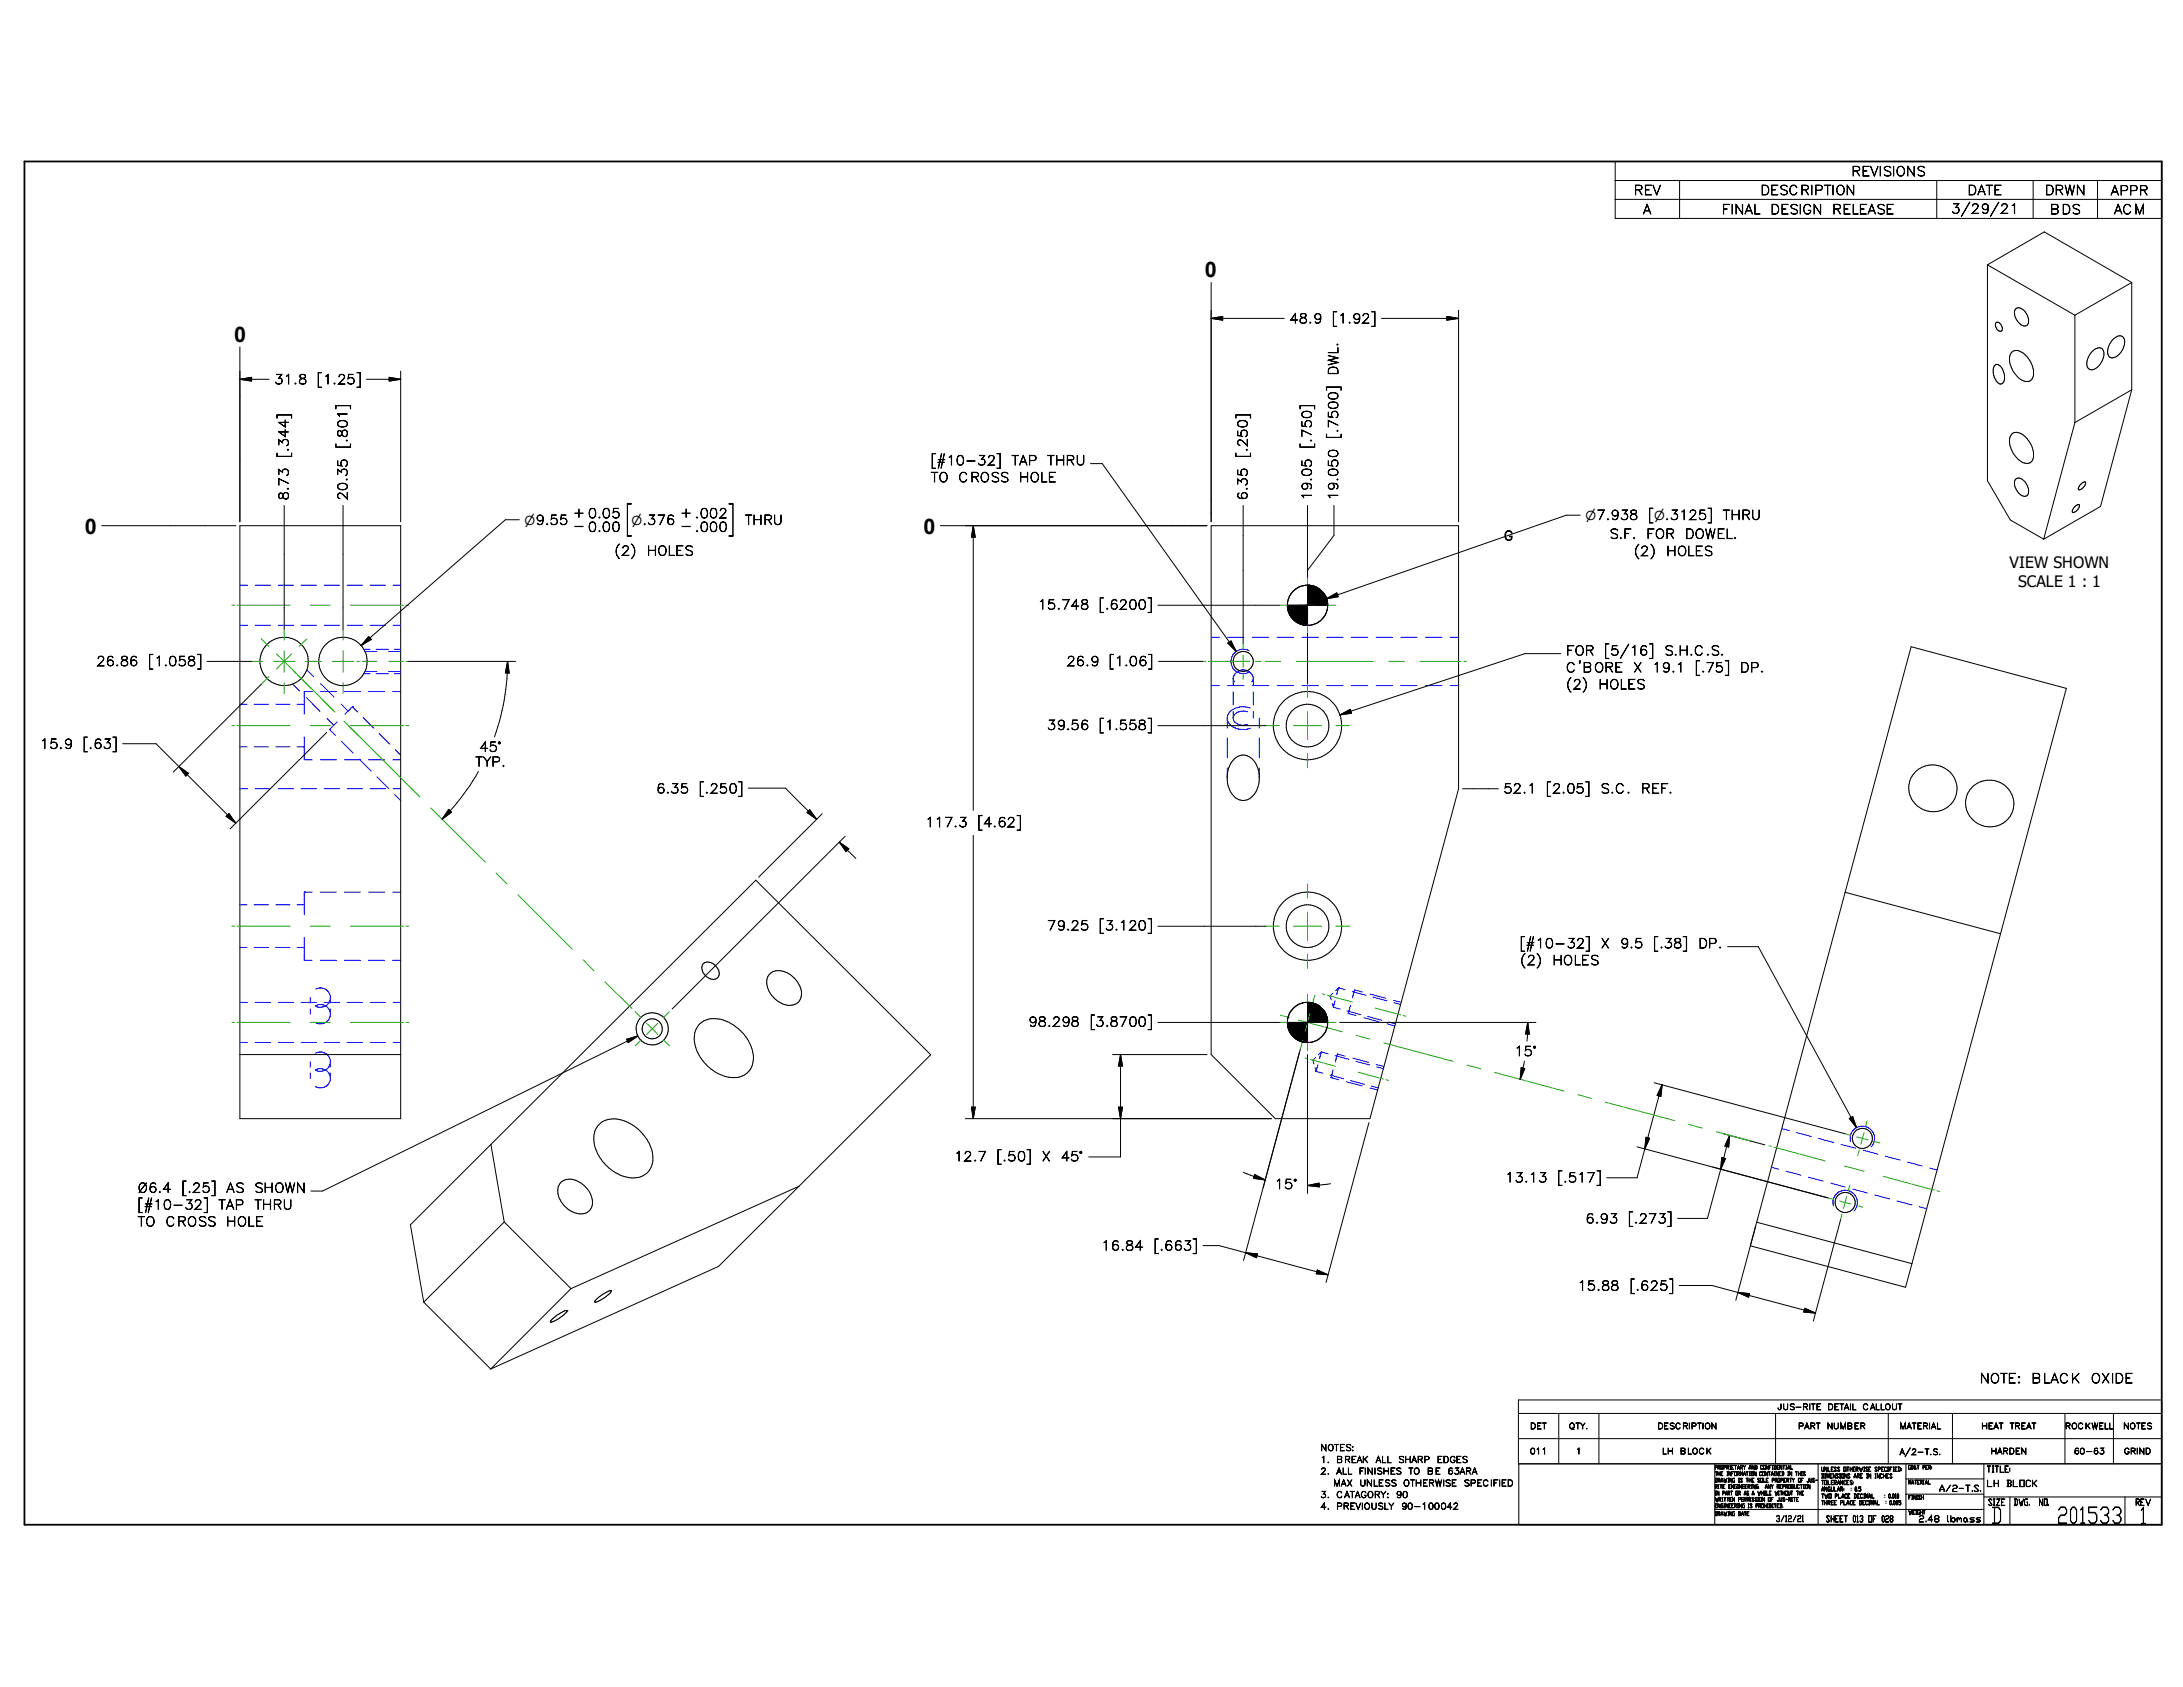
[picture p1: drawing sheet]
<svg xmlns="http://www.w3.org/2000/svg" width="279mm" height="216mm" viewBox="0 0 279 216" stroke-linecap="round" stroke-linejoin="round" font-family="sans-serif">
<defs><g id="words">
<g font-size="3.7">
<text x="80.1" y="67.7">[</text>
<text x="93.1" y="67.7">]</text>
</g>
<g font-size="2.8">
<text x="254.8" y="194.9">D</text>
<text x="263.2" y="194.9">201533</text>
<text x="273.8" y="195">1</text>
</g>
<g font-size="2.7">
<text x="154.2" y="35.5">0</text>
<text x="30" y="43.7">0</text>
<text x="10.8" y="68.3">0</text>
<text x="118.2" y="68.3">0</text>
</g>
<g font-size="2">
<text x="257.2" y="72.6">VIEW SHOWN</text>
<text x="258.3" y="75.1">SCALE 1 : 1</text>
</g>
<g font-size="1.7">
<text x="236.9" y="22.5">REVISIONS</text>
<text x="209.1" y="24.9">REV</text>
<text x="210.3" y="27.4">A</text>
<text x="220.3" y="27.4">FINAL</text>
<text x="225.3" y="24.9">DESCRIPTION</text>
<text x="226.6" y="27.4">DESIGN</text>
<text x="234.5" y="27.4">RELEASE</text>
<text x="249.7" y="27.3">3/29/21</text>
<text x="251.8" y="24.9">DATE</text>
<text x="261.7" y="24.9">DRWN</text>
<text x="262.3" y="27.4">BDS</text>
<text x="270.1" y="25">APPR</text>
<text x="270.6" y="27.4">ACM</text>
<text x="165" y="41.4">48.9</text>
<text x="170.5" y="41.4">[1.92]</text>
<text x="35.1" y="49.1">31.8</text>
<text x="40.6" y="49.1">[1.25]</text>
<text x="171.2" y="48.1" transform="rotate(-90 171.2 48.1)">DWL.</text>
<text x="36.9" y="58.6" transform="rotate(-90 36.9 58.6)">[.344]</text>
<text x="44.5" y="57.4" transform="rotate(-90 44.5 57.4)">[.801]</text>
<text x="119.1" y="59.5">[#10-32]</text>
<text x="129.5" y="59.5">TAP</text>
<text x="134" y="59.5">THRU</text>
<text x="159.6" y="58.6" transform="rotate(-90 159.6 58.6)">[.250]</text>
<text x="167.9" y="57.4" transform="rotate(-90 167.9 57.4)">[.750]</text>
<text x="171.2" y="56.2" transform="rotate(-90 171.2 56.2)">[.7500]</text>
<text x="36.9" y="64.1" transform="rotate(-90 36.9 64.1)">8.73</text>
<text x="44.5" y="64.1" transform="rotate(-90 44.5 64.1)">20.35</text>
<text x="119.1" y="61.7">TO</text>
<text x="122.6" y="61.7">CROSS</text>
<text x="130.4" y="61.7">HOLE</text>
<text x="159.6" y="64.1" transform="rotate(-90 159.6 64.1)">6.35</text>
<text x="167.9" y="64.1" transform="rotate(-90 167.9 64.1)">19.05</text>
<text x="171.2" y="64.1" transform="rotate(-90 171.2 64.1)">19.050</text>
<text x="73.3" y="67.9">- 0.00</text>
<text x="73.3" y="66.2">+ 0.05</text>
<text x="78.6" y="71.1">(2)</text>
<text x="82.8" y="71.1">HOLES</text>
<text x="87" y="67.9">- .000</text>
<text x="87" y="66.2">+ .002</text>
<text x="95.3" y="67.1">THRU</text>
<text x="192.4" y="69.2">G</text>
<text x="206" y="68.9">S.F.</text>
<text x="209.1" y="71.1">(2)</text>
<text x="210.7" y="68.9">FOR</text>
<text x="210.9" y="66.5">[n.3125]</text>
<text x="213.2" y="71.1">HOLES</text>
<text x="215.6" y="68.9">DOWEL.</text>
<text x="220.5" y="66.5">THRU</text>
<text x="132.8" y="78">15.748</text>
<text x="140.6" y="78">[.6200]</text>
<text x="200.4" y="83.9">FOR</text>
<text x="205.3" y="83.9">[5/16]</text>
<text x="213" y="83.9">S.H.C.S.</text>
<text x="12.3" y="85.2">26.86</text>
<text x="19" y="85.2">[1.058]</text>
<text x="136.5" y="85.2">26.9</text>
<text x="141.9" y="85.2">[1.06]</text>
<text x="200.4" y="86">C'BORE</text>
<text x="200.4" y="88.2">(2)</text>
<text x="204.6" y="88.2">HOLES</text>
<text x="209" y="86">X</text>
<text x="211.5" y="86">19.1</text>
<text x="216.9" y="86">[.75]</text>
<text x="222.7" y="86">DP.</text>
<text x="5.1" y="95.8">15.9</text>
<text x="10.6" y="95.8">[.63]</text>
<text x="134" y="93.4">39.56</text>
<text x="140.6" y="93.4">[1.558]</text>
<text x="60.8" y="98.1">TYP.</text>
<text x="61.3" y="96.2">45°</text>
<text x="84" y="101.5">6.35</text>
<text x="89.4" y="101.5">[.250]</text>
<text x="192.4" y="101.5">52.1</text>
<text x="197.9" y="101.5">[2.05]</text>
<text x="204.8" y="101.5">S.C.</text>
<text x="210" y="101.5">REF.</text>
<text x="118.4" y="105.8">117.3</text>
<text x="125.1" y="105.8">[4.62]</text>
<text x="134" y="119">79.25</text>
<text x="140.6" y="119">[3.120]</text>
<text x="194.5" y="121.3">[#10-32]</text>
<text x="194.5" y="123.5">(2)</text>
<text x="198.7" y="123.5">HOLES</text>
<text x="204.9" y="121.3">X</text>
<text x="207.3" y="121.3">9.5</text>
<text x="211.6" y="121.3">[.38]</text>
<text x="217.4" y="121.3">DP.</text>
<text x="131.6" y="131.4">98.298</text>
<text x="139.5" y="131.4">[3.8700]</text>
<text x="193.8" y="135.1">15°</text>
<text x="122.1" y="148.6">12.7</text>
<text x="127.5" y="148.6">[.50]</text>
<text x="133.3" y="148.6">X</text>
<text x="135.8" y="148.6">45°</text>
<text x="17.6" y="152.6">Ø6.4</text>
<text x="17.6" y="154.8">[#10-32]</text>
<text x="23.2" y="152.6">[.25]</text>
<text x="27.9" y="154.8">TAP</text>
<text x="29" y="152.6">AS</text>
<text x="32.5" y="152.6">SHOWN</text>
<text x="32.6" y="154.8">THRU</text>
<text x="163.1" y="152.1">15°</text>
<text x="192.6" y="151.3">13.13</text>
<text x="199.3" y="151.3">[.517]</text>
<text x="17.6" y="156.9">TO</text>
<text x="21.2" y="156.9">CROSS</text>
<text x="28.9" y="156.9">HOLE</text>
<text x="140.9" y="160">16.84</text>
<text x="147.7" y="160">[.663]</text>
<text x="202.9" y="156.5">6.93</text>
<text x="208.4" y="156.5">[.273]</text>
<text x="201.9" y="165.1">15.88</text>
<text x="208.6" y="165.1">[.625]</text>
<text x="253.4" y="177">NOTE:</text>
<text x="260" y="177">BLACK</text>
<text x="267.6" y="177">OXIDE</text>
</g>
<g font-size="1.6">
<text x="67.1" y="67.1">n9.55</text>
<text x="80.8" y="67.1">n.376</text>
<text x="202.9" y="66.5">n7.938</text>
</g>
<g font-size="1.1">
<text x="169" y="185.7">NOTES:</text>
<text x="169" y="187.2">1.</text>
<text x="169" y="188.7">2.</text>
<text x="169" y="191.7">3.</text>
<text x="170.6" y="190.2">MAX</text>
<text x="171" y="187.2">BREAK</text>
<text x="171" y="188.7">ALL</text>
<text x="171" y="191.7">CATAGORY:</text>
<text x="173.9" y="188.7">FINISHES</text>
<text x="174" y="190.2">UNLESS</text>
<text x="176.1" y="187.2">ALL</text>
<text x="178.6" y="191.7">90</text>
<text x="178.9" y="187.2">SHARP</text>
<text x="179.6" y="190.2">OTHERWISE</text>
<text x="180.3" y="188.7">TO</text>
<text x="182.6" y="188.7">BE</text>
<text x="183.9" y="187.2">EDGES</text>
<text x="185.3" y="188.7">63ARA</text>
<text x="187.3" y="190.2">SPECIFIED</text>
<text x="248.2" y="190.9">A/2-T.S.</text>
<text x="254.2" y="190.3">LH</text>
<text x="254.2" y="188.4">TITLE:</text>
<text x="256.7" y="190.3">BLOCK</text>
<text x="169" y="193.2">4.</text>
<text x="171" y="193.2">PREVIOUSLY</text>
<text x="179.3" y="193.2">90-100042</text>
<text x="227.3" y="194.7">3/12/21</text>
<text x="233.7" y="194.8">SHEET 013 OF 028</text>
<text x="245.5" y="194.8">2.48</text>
<text x="249.1" y="194.8">lbmass</text>
<text x="254.4" y="192.7">SIZE</text>
<text x="257.7" y="192.7">DWG.</text>
<text x="260.9" y="192.7">NO.</text>
<text x="273.3" y="192.7">REV</text>
</g>
<g font-size="1">
<text x="195.8" y="182.9">DET</text>
<text x="200.8" y="182.9">QTY.</text>
<text x="212.1" y="182.9">DESCRIPTION</text>
<text x="227.5" y="180.4">JUS-RITE</text>
<text x="230.1" y="182.9">PART</text>
<text x="233.8" y="182.9">NUMBER</text>
<text x="233.9" y="180.4">DETAIL</text>
<text x="238.4" y="180.4">CALLOUT</text>
<text x="243.1" y="182.9">MATERIAL</text>
<text x="253.6" y="182.9">HEAT</text>
<text x="257.2" y="182.9">TREAT</text>
<text x="264.3" y="182.9">ROCKWELL</text>
<text x="271.7" y="182.9">NOTES</text>
<text x="195.8" y="186.1">011</text>
<text x="201.7" y="186.1">1</text>
<text x="212.7" y="186.1">LH</text>
<text x="215" y="186.1">BLOCK</text>
<text x="243.1" y="186.2">A/2-T.S.</text>
<text x="254.8" y="186.1">HARDEN</text>
<text x="265.4" y="186.1">60-63</text>
<text x="271.8" y="186.1">GRIND</text>
</g>
<g font-size=".7">
<text x="219.5" y="188">PROPRIETARY AND CONFIDENTIAL</text>
<text x="219.5" y="188.8">THE INFORMATION CONTAINED IN THIS</text>
<text x="219.5" y="189.7">DRAWING IS THE SOLE PROPERTY OF JUS-</text>
<text x="219.5" y="190.5">RITE ENGINEERING.</text>
<text x="219.5" y="191.3">IN PART OR AS A WHOLE WITHOUT THE</text>
<text x="225.9" y="190.5">ANY REPRODUCTION</text>
<text x="233.1" y="188.3">UNLESS OTHERWISE SPECIFIED:</text>
<text x="233.1" y="189.1">DIMENSIONS ARE IN INCHES</text>
<text x="233.1" y="190">TOLERANCES:</text>
<text x="233.1" y="190.8">ANGULAR:</text>
<text x="233.1" y="191.7">TWO PLACE DECIMAL</text>
<text x="236.8" y="190.8">` 0.5</text>
<text x="241.1" y="191.7">` 0.010</text>
<text x="244.2" y="188">GD&amp;T PER:</text>
<text x="244.2" y="189.9">MATERIAL</text>
<text x="244.2" y="191.9">FINISH</text>
<text x="219.5" y="194">DRAWING DATE</text>
<text x="219.5" y="192.1">WRITTEN PERMISSION OF JUS-RITE</text>
<text x="219.5" y="192.9">ENGINEERING IS PROHIBITED.</text>
<text x="233.1" y="192.6">THREE PLACE DECIMAL</text>
<text x="241.3" y="192.5">` 0.005</text>
<text x="244.2" y="193.8">WEIGHT</text>
</g>
</g></defs>
<g fill="none" stroke="#000" stroke-width=".13">
<path d="M155 36.2v30.6M186.7 39.7v27.1M206.7 20.7h70v7.3h-70zM206.7 23.1h70M206.7 25.5h70M215 23.1v4.9M247.9 23.1v4.9M254.4 33.9v27.6l2.9 5 4.3 2.5M254.4 33.9l7.2-4.2 11.2 6.5M254.4 33.9l11.2 6.4M258.1 39.5a1.21 1.21 0 0 1 1.4 .8 1.25 1.25 0 0 1 0 1.3 .97 .97 0 0 1-1.3-.6 1.22 1.22 0 0 1-.1-1.5zM260.2 23.1v4.9"/>
<path d="M268.5 23.1v4.9M272.8 36.2l-7.2 4.1M272.8 36.2v13.7M30.7 44.4v22.4M30.7 48.5h3.7M30.7 48.5l1.5-.2v.5zM46.9 48.5h4.4M49.8 48.3l1.5 .2-1.5 .3zM51.3 47.5v19.3M139.6 59.3h1.5l17.1 24.1M155 40.7h9.4M155 40.7l1.5-.2v.5z"/>
<path d="M176.8 40.7h9.9M185.2 40.5l1.5 .2-1.5 .3zM255.2 46.8a.49 .49 0 0 1 .9 .1l.1 .2a2.43 2.43 0 0 1 .3 1.5 .52 .52 0 0 1-.4 .5 .52 .52 0 0 1-.6-.3 2.06 2.06 0 0 1-.3-2zM255.5 41.3a.7 .7 0 0 1 .6 .3 .7 .7 0 0 1 0 .8 .76 .76 0 0 1-.6-1.1zM257.4 45.1a1.15 1.15 0 0 1 1.7 .2 3 3 0 0 1 1 3.1 .88 .88 0 0 1-1.3 .2 3.2 3.2 0 0 1-1.5-3.2zM257.6 55.4a1.64 1.64 0 0 1 2 .9 2.65 2.65 0 0 1 .5 2.7 1.08 1.08 0 0 1-1.6-.1 3 3 0 0 1-1.2-3.1zM265.6 54.1l-4 14.9M265.6 40.3v13.8M267.9 44.8a.75 .75 0 0 1 1.3 .1 2.24 2.24 0 0 1-1.4 2.4 .74 .74 0 0 1-.7-1 2.36 2.36 0 0 1 .8-1.5zM270.6 43.3a.78 .78 0 0 1 1.2 0 2.03 2.03 0 0 1-1.5 2.5 .93 .93 0 0 1-.4-1.4l.3-.6zM272.8 49.9l-4 14.9-7.2 4.2M272.8 49.9l-7.2 4.2"/>
<path d="M13 67.3h17.2M30.7 67.3h20.6v75.9h-20.6zM36.4 64.7v12.7M36.4 77.5v3M43.9 64.7v12.7M43.9 77.5v3M66.5 66.5h-1.8l-18.5 16.1M120.3 67.3h34.2M124.6 67.3v36.4M124.6 67.3l.2 1.5h-.5zM148.2 77.5h15.5M155 67.3h31.7v33.6l-11.4 42.3h-12.1l-8.2-8.2z"/>
<path d="M159.1 64.7v17.6M164.8 77.5h5.1M167.3 64.7v9.2M167.3 74.9v5.1M169.8 76.6l1.3-.7 .2 .5zM170.7 64.7v3.8l-3.4 4.5M202.3 65.9h-1.8l-30.7 10.7M257.9 61.4a.83 .83 0 0 1 1.3 .3 1.61 1.61 0 0 1 .3 1.7 1.09 1.09 0 0 1-1.4-.7 1.45 1.45 0 0 1-.2-1.3zM265.6 64.8a.38 .38 0 0 1 .5-.2v.4l-.4 .4a.38 .38 0 0 1-.5 .1l.1-.3zM266.4 61.9a.31 .31 0 0 1 .5-.1l-.2 .6a.46 .46 0 0 1-.7 .2l.2-.5zM15.7 95.2h4.3l2.9 2.9M22.9 98.1l7.3 7.2"/>
<path d="M22.9 98.1l1.2 .9-.3 .3zM26.5 84.6h5.8M33.4 87.6l-11.2 11.2M41.8 93.7l-12.3 12.4M47.2 81.5l.3 .3-1.3 .8zM52.3 84.6h13.7M61.2 98.7l-.3 .6a28.5 28.5 0 0 1-4.3 5.5M65 84.6a28.4 28.4 0 0 1-1.7 9.7M65 84.6l.2 1.5h-.5zM148.2 92.9h13.8M148.3 84.6h5.7M157.1 82.3l.5-.3 .6 1.4z"/>
<path d="M157.9 97.2a1.68 1.68 0 0 1 2.8 .4l.1 .2a3.8 3.8 0 0 1-.3 3.9 1.74 1.74 0 0 1-1.7 .7 1.74 1.74 0 0 1-1.4-1.3 3.6 3.6 0 0 1-.3-2.2 3.4 3.4 0 0 1 .8-1.7zM167.3 81.1v3.5M167.3 84.7v2.8M171.5 91.5l1.3-.7 .2 .5zM199.8 83.7h-4.6l-23.7 7.8M245.2 98.8a3.1 3.1 0 0 1 4.1-.2 3.1 3.1 0 0 1 .5 4.1 3.1 3.1 0 0 1-4.4 .5 3.1 3.1 0 0 1-.2-4.4zM29.3 104.1l.9 1.2-1.3-.8zM57.4 103.6l.4 .3-1.2 .9zM95.8 100.9h4.7l4 4M103.6 103.6l.9 1.3-1.2-.9zM105.2 104.1l-8.1 8.2M107.4 107.8l2.1 2.1"/>
<path d="M107.4 107.8l1.2 .8-.3 .4zM108.2 107l-22.2 22.1M124.6 106.9v36.3M148.2 118.5h13.8M187.2 100.9h4.6M236.2 114.2l19.8 5.3M236.2 114.2l-11.4 42.2M236.2 114.2l8.4-31.4 19.9 5.3-8.5 31.4M252.4 100.7a3.1 3.1 0 0 1 4.2-.2 3.1 3.1 0 0 1 .5 4.2 3.1 3.1 0 0 1-4.2 .6 3.1 3.1 0 0 1-.8-4.2zM256 119.5l-11.3 42.2M30.7 135h20.6M80.2 133l1.4-.4-1.2 .8z"/>
<path d="M81.6 132.6l-40.3 19.8h-1.5M89.5 131.1a2.97 2.97 0 0 1 3.3-.5 5.4 5.4 0 0 1 3.6 5.1 2.45 2.45 0 0 1-3.2 2.2 5.5 5.5 0 0 1-4.3-5.3l.2-.9zM90 123.3a1.28 1.28 0 0 1 1.8 .6 .84 .84 0 0 1 .2 .9 .84 .84 0 0 1-.8 .5 1.47 1.47 0 0 1-1.3-1.9zM98.4 124.7a2.04 2.04 0 0 1 2.7 0 2.75 2.75 0 0 1 1.3 3.2 1.77 1.77 0 0 1-2.6 .4 2.87 2.87 0 0 1-1.5-3.3zM142.4 135h12.1M143.4 135v13.1h-4.1M143.4 135l.3 1.4h-.5zM148.2 130.8h15.5M164.8 130.8h5.1M166.4 134.3l-7.2 27M167.3 128.3v5.1M167.3 135v.4"/>
<path d="M167.3 135.5v17.2M171.5 130.8h25.1M194.7 136.6l.5 .2-.6 1.3zM195.1 135.8l-.5 2.3M195.5 130.8l-.1 2.4M195.5 130.8l.2 1.5h-.4zM211.7 138.6l24.4 6.5M212.7 138.8l-2.2 8.2M212.7 138.8l-.1 1.5-.5-.1zM221.1 121.2h3.9l12.6 23.1M62.8 146.5l-10.3 10.2 1.7 9.9M62.8 146.5l1.7 9.9"/>
<path d="M62.8 146.5l33.9-33.9 22.4 22.4-16.8 16.8M64.5 156.4l8.6 8.5M64.5 156.4l-10.3 10.2M71.8 151.3a2.11 2.11 0 0 1 2.8 .3 2.78 2.78 0 0 1 1.1 3 1.64 1.64 0 0 1-2.3 .5 3 3 0 0 1-1.9-3.2zM76.7 143.9a3.1 3.1 0 0 1 3.5-.3 5.3 5.3 0 0 1 3.3 5.1 2.56 2.56 0 0 1-3.4 1.9 5.7 5.7 0 0 1-4.1-4.7 2.38 2.38 0 0 1 .7-2zM102.3 151.8l-10.3 10.3-29.2 13.1M102.3 151.8l-29.2 13.1M123.5 143.2h39.2M124.3 141.7h.5l-.2 1.5zM143.2 141.7h.5l-.3 1.5zM154 159.4h2l3.4 .9M159.1 150l2.8 1"/>
<path d="M160.6 150.3l1.3 .7-1.4-.2zM167.3 151.7l1.5-.3 .1 .5zM170.3 151.5l-1.5 .2h-1.5M175.2 143.7l-5.5 20.4M209.5 146.8l24.4 6.5M210.5 147l-1 3.7h-3.9M210.7 145.5l.4 .2-.6 1.3zM220.2 149.6l-1.7 6.3h-3.8M220.4 148.1l.4 .2-.6 1.3zM220.4 145l5.5 1.5M221.4 145.3l-1.2 4.3M221.4 145.3l-.1 1.5-.5-.1z"/>
<path d="M224.7 156.9l-2.5 9.5M224.8 156.4l19.9 5.3M224.8 156.4l-.8 3 19.9 5.3 .8-3M235.6 156.1l-3.5 13M236.7 143.1l.4-.2 .5 1.4zM54.2 166.6l8.6 8.6M72.6 167.7h.1M72.6 167.7a3.8 3.8 0 0 0-2.1 1.3v.2M72.6 167.7l-.1 .2-.3 .4-.6 .4-1.1 .5M73.1 164.9l-10.3 10.3M76.1 166.6h.1M76.1 166.6l.4-.5 .7-.5 .7-.4h.3a3.5 3.5 0 0 1-1.7 1.4h-.3"/>
<path d="M159.4 160.3l10.6 2.8M159.4 160.3l1.5 .2-.1 .5zM168.6 162.5l1.4 .6-1.5-.1zM214.9 164.5h4.2l3.3 .9M222.4 165.4l10 2.6M222.4 165.4l1.5 .2-.1 .4zM231 167.4l1.4 .6-1.5-.1zM194.3 180.9h82.4M194.3 184.1h82.4M194.4 187.3v7.8h82.3v-15.9h-82.4v8.1h82.4M199.5 180.9v6.4M204.6 180.9v6.4"/>
<path d="M219.5 187.3v7.8M219.5 193.2h34.4M227.3 180.9v6.4M232.7 187.3v7.8M241.7 180.9v6.4M243.9 189.3h10M243.9 191.2h10M243.9 187.3v7.8M249.9 180.9v6.4M253.9 191.6h22.8M253.9 187.3v7.8M257.2 191.6v3.5"/>
<path d="M264.3 180.9v6.4M270.5 180.9v6.4M272 191.6v3.5"/>
<circle cx="167.3" cy="77.5" r="2.58"/>
<circle cx="36.4" cy="84.6" r="3.1"/>
<circle cx="43.9" cy="84.7" r="3.1"/>
<circle cx="159.1" cy="84.6" r="1.28"/>
<circle cx="167.3" cy="92.9" r="4.4"/>
<circle cx="167.4" cy="92.9" r="2.73"/>
<circle cx="167.3" cy="118.5" r="4.4"/>
<circle cx="167.4" cy="118.5" r="2.73"/>
<circle cx="83.5" cy="131.7" r="2.05"/>
<circle cx="83.5" cy="131.7" r="1.28"/>
<circle cx="167.3" cy="130.8" r="2.58"/>
<circle cx="236.2" cy="153.9" r="1.28"/>
<circle cx="238.4" cy="145.7" r="1.29"/>
</g>
<g fill="none" stroke="#00f" stroke-width=".13">
<path d="M30.7 74.9h1M32.7 74.9h1.9M35.6 74.9h2M38.5 74.9h2M41.5 74.9h1.9M44.4 74.9h2M47.4 74.9h1.9M50.3 74.9h1M30.7 90.1h.9M30.7 95.6h.9M30.7 80h1M32.5 90.1h1.9"/>
<path d="M32.5 95.6h1.9M32.7 80h1.9M35.3 90.1h1.8M35.3 95.6h1.8M35.6 80h2M37.4 87.5l.9 .9M38 90.1h.9M38 95.6h.9M38.5 80h2M38.9 88.5h.1M38.9 88.5v2.9M38.9 94.3v2.9"/>
<path d="M38.9 88.5h1.1M38.9 97.2h1.1M39.2 89.3l1.8 1.8M39.3 85.7l.8 .9M41 88.5h2.1M41 97.2h2.1M41 87.5l1.8 1.7M41.5 80h1.9M41.8 91.9l.9 .9M42.2 93.4l.7 .7M43.2 92.4l-1 .9M43.7 90.1l.8 .9"/>
<path d="M43.7 94.9l1.5 1.5M44.1 88.5h2M44.1 97.2h2M44.4 80h2M45.1 90.5l-1 .9M45.1 90.5h.1M45.1 90.5l.7 .6M46 97.1l1.5 1.6M46.5 91.8l1.3 1.4M46.6 83.1h.8M46.6 86.2h.8M46.7 83.4h1.5"/>
<path d="M46.7 85.9h1.5M47.2 88.5h2M47.2 97.2h2M47.4 80h1.9M48.1 83.1h1.6M48.1 86.2h1.6M48.3 99.4l1.5 1.5M48.5 93.9l1.4 1.4M49.8 83.4h1.5M49.8 85.9h1.5M50.3 88.5h1M50.3 97.2h1"/>
<path d="M50.3 80h1M50.5 83.1h.8M50.5 86.2h.8M50.6 95.9l.7 .7M155 87.7h1.1M155 81.6h1.1M157.1 94.4v2.6M157.1 98.3v1.2M157.1 92.1a1.88 1.88 0 0 0 1.8 1.3h.6l.5-.2M157.1 87.7h2.1M157.1 81.6h2.1M157.8 87.7v-.9a1.32 1.32 0 0 1 1.3-1.1 1.32 1.32 0 0 1 1.3 1.1v.9"/>
<path d="M157.8 88.5v1.7M157.8 91.1v.9a1.43 1.43 0 0 0 1.9 .7M157.8 86.9l.2 .4M159.7 91.1a1.41 1.41 0 0 0-1.9 .7M159.9 83.3a1.56 1.56 0 0 0-2.4 1.3 1.56 1.56 0 0 0 2.4 1.4M160 90.6a2.26 2.26 0 0 0-2.9 1v1.6M160.3 87.7h2.1M160.3 81.6h2.1M160.4 86.9l-.2 .4M160.4 88.5v1.7M160.4 91.1v.8M161.2 91.9v1.3"/>
<path d="M161.2 94.4v2.6M161.2 98.3v1.2M163.5 87.7h2.1M163.5 81.6h2.1M166.6 87.7h2.1M166.6 81.6h2.1M169.8 87.7h2.1M169.8 81.6h2.1M172.9 87.7h2.2M172.9 81.6h2.2M176.1 87.7h2.1M176.1 81.6h2.1"/>
<path d="M179.3 87.7h2.1M179.3 81.6h2.1M182.5 87.7h2.1M182.5 81.6h2.1M185.6 87.7h1.1M185.6 81.6h1.1M30.7 115.8h.9M30.7 100.9h1M32.5 115.8h1.9M32.7 100.9h1.9M35.3 115.8h1.8M35.6 100.9h2"/>
<path d="M38 115.8h.9M38.5 100.9h2M38.9 114.2h.1M38.9 114.2v2.9M38.9 120v2.9M38.9 114.2h1.1M41 114.2h2.1M41.5 100.9h1.9M44.1 114.2h2M44.4 100.9h2M47.2 114.2h2M47.4 100.9h1.9"/>
<path d="M50.3 114.2h1M50.3 100.9h1M50.5 101.7l.8 .7M30.7 121.3h.9M30.7 128.3h1M30.7 133.4h1M32.5 121.3h1.9M32.7 128.3h1.9M32.7 133.4h1.9M35.3 121.3h1.8M35.6 128.3h2M35.6 133.4h2"/>
<path d="M38 121.3h.9M38.5 128.3h2M38.5 133.4h2M38.9 122.9h1.1M39.7 127.7v.7M39.7 129.1v.7M39.7 135.9v.7M39.7 137.3v.7M40.4 126.6a1.32 1.32 0 0 1 1.9 .9v.9M40.4 134.8a1.32 1.32 0 0 1 1.9 .9v.9M40.4 136.9a1.3 1.3 0 0 1 1.9 1M40.4 128.7a1.31 1.31 0 0 1 1.9 .9"/>
<path d="M41 122.9h2.1M41.5 128.3h1.9M41.5 133.4h1.9M42.3 129.1v.8a1.29 1.29 0 0 1-1.9 1M42.3 137.3v.9a1.29 1.29 0 0 1-1.9 .9M42.3 136a1.31 1.31 0 0 1-1.9 .9M42.3 127.8a1.29 1.29 0 0 1-1.9 .9M44.1 122.9h2M44.4 128.3h2M44.4 133.4h2M47.2 122.9h2M47.4 128.3h1.9"/>
<path d="M47.4 133.4h1.9M50.3 122.9h1M50.3 128.3h1M50.3 133.4h1M168.3 136.6l.1 .5M168.4 135.3l-.4 .4 .2 .5M168.4 137.1l.9 .3M168.7 136.3l-.3 .8M169.1 134.6h.1M169.1 134.6l-.2 .9M169.1 134.6l-.4 .4M169.1 134.6l.9 .3"/>
<path d="M170.2 137.6l1.8 .5M170.4 137.9h.1M170.4 137.9l.9 .3M170.5 128.4l.2 .5M170.6 127.1l-.4 .4 .2 .5M170.6 136.9l-.2 1M170.7 128.9l.8 .2M170.9 128.1l-.2 .8M170.9 135.1l1.7 .5M171.3 126.5l-.2 .7M171.3 126.4h.1M171.3 126.4l-.3 .4"/>
<path d="M171.3 126.4l.9 .3M172.2 135.2l-1-.3-.3 1M172.3 138.4l2 .6M172.4 129.4l1.8 .5M172.6 129.7h.1M172.6 129.7l1 .3M172.8 128.7l-.2 1M172.9 138.3l1.7 .5M173.1 126.9l1.8 .5M173.1 135.4l2 .6M173.4 126.7l1 .3M173.4 126.7l-.3 1"/>
<path d="M173.5 135.8l1.8 .5M174.5 130.2l2 .6M175.1 130.1l1.7 .5M175.3 139.2l1 .3M175.4 127.2l1.9 .6M175.5 139l.9 .2M175.7 127.6l1.8 .5M176.1 136.2l1 .3M176.2 136.5l.9 .3M177.5 131l1 .3M177.7 130.8l.9 .2M178.3 128l1 .3"/>
<path d="M178.4 128.3l.9 .3M226.7 149.4l1 .2M228 144.4l1 .3M228.6 149.9l1.9 .5M230 144.9l1.8 .5M231.5 150.7l1.8 .5M232.8 145.7l1.9 .5M234.3 151.4l1.9 .5M234.7 154.3a1.57 1.57 0 0 1 1.9-1.9 1.57 1.57 0 0 1 .7 2.6M235.6 146.5l1.9 .4M236.8 146.1a1.56 1.56 0 0 1 2-1.9 1.56 1.56 0 0 1 .7 2.6M237.1 152.2l1.9 .5"/>
<path d="M238.5 147.2l1.9 .5M240 152.9l1.9 .5M241.3 148l1.9 .5M242.8 153.7l1.9 .5M244.1 148.7l1.9 .5M245.6 154.4l1 .3M247 149.5l.9 .2"/>
</g>
<g fill="#000" stroke="#000" stroke-width=".13">
<path d="M30.7 48.5l1.5-.2v.5zM49.8 48.3l1.5 .2-1.5 .3zM155 40.7l1.5-.2v.5zM185.2 40.5l1.5 .2-1.5 .3zM124.6 67.3l.2 1.5h-.5zM164.8 77.5h2.5l-2.5 .2zM164.8 77.7l2.5-.2-2.5 .3zM164.8 77.8l2.5-.3-2.5 .5zM164.8 78l2.5-.5-2.4 .7zM164.9 78.2l2.4-.7-2.3 .9zM165 78.4l2.3-.9-2.3 1.1zM165 78.6l2.3-1.1-2.2 1.3z"/>
<path d="M165.1 78.8l2.2-1.3-2.1 1.4zM165.2 78.9l2.1-1.4-2 1.6zM165.3 79.1l2-1.6-1.8 1.7zM165.5 79.2l1.8-1.7-1.7 1.8zM167.3 77.5l-1.6 2-.1-.2zM167.3 77.5l-1.4 2.1-.2-.1zM167.3 77.5l-1.2 2.2-.2-.1zM167.3 77.5l-1.1 2.3-.1-.1zM167.3 77.5l-.9 2.3h-.2zM167.3 77.5l-.7 2.4-.2-.1zM167.3 77.5l-.5 2.5-.2-.1zM167.3 77.5l-.3 2.5h-.2z"/>
<path d="M167.3 74.9h.3l-.3 2.6zM167.6 74.9h.1l-.4 2.6zM167.7 74.9l.2 .1-.6 2.5zM167.9 75h.2l-.8 2.5zM168.1 75l.2 .1-1 2.4zM168.3 75.1h.2l-1.2 2.4zM168.5 75.1l.1 .2-1.3 2.2zM168.6 75.3l.2 .1-1.5 2.1zM168.8 75.4l.2 .1-1.7 2zM169 75.5l.1 .1-1.8 1.9zM169.1 75.6l.1 .1-1.9 1.8zM167.3 77.5l1.9-1.8 .2 .2z"/>
<path d="M167.3 77.5l2.1-1.6 .1 .1zM167.3 77.5l2.2-1.5 .1 .2zM167.3 77.5l2.3-1.3 .1 .1zM167.3 77.5l2.4-1.2v.2zM167.3 77.5l2.4-1 .1 .2zM167.3 77.5l2.5-.8 .1 .2zM167.3 77.5l2.6-.6v.2zM167.3 77.5l2.6-.4v.2zM167.3 77.5l2.6-.2v.2zM169.8 76.6l1.3-.7 .2 .5zM22.9 98.1l1.2 .9-.3 .3zM47.2 81.5l.3 .3-1.3 .8z"/>
<path d="M65 84.6l.2 1.5h-.5zM157.1 82.3l.5-.3 .6 1.4zM167.3 77.5l-.2 2.5h-.1zM167.3 77.5v2.5h-.2zM171.5 91.5l1.3-.7 .2 .5zM29.3 104.1l.9 1.2-1.3-.8zM57.4 103.6l.4 .3-1.2 .9zM103.6 103.6l.9 1.3-1.2-.9zM107.4 107.8l1.2 .8-.3 .4zM80.2 133l1.4-.4-1.2 .8zM143.4 135l.3 1.4h-.5zM164.8 130.8h2.5l-2.5 .3z"/>
<path d="M164.8 131.1l2.5-.3-2.5 .4zM164.8 131.2l2.5-.4-2.5 .6zM164.8 131.4l2.5-.6-2.4 .8zM164.9 131.6l2.4-.8-2.3 1zM165 131.8l2.3-1-2.3 1.2zM165 132l2.3-1.2-2.2 1.3zM165.1 132.1l2.2-1.3-2.1 1.5zM165.2 132.3l2.1-1.5-2 1.7zM165.3 132.5l2-1.7-1.8 1.8zM165.5 132.6l1.8-1.8-1.7 1.9zM167.3 130.8l-1.6 2.1-.1-.2zM167.3 130.8l-1.4 2.2-.2-.1z"/>
<path d="M167.3 130.8l-1.2 2.3-.2-.1zM167.3 130.8l-1.1 2.4-.1-.1zM167.3 130.8l-.9 2.4h-.2zM167.3 130.8l-.7 2.5-.2-.1zM167.3 130.8l-.5 2.6-.2-.1zM167.3 130.8l-.3 2.6h-.2zM167.3 130.8l-.2 2.6h-.1zM167.3 128.3h.3l-.3 2.5zM167.3 130.8v2.6h-.2zM167.6 128.3h.1l-.4 2.5zM167.7 128.3h.2l-.6 2.5zM167.9 128.3l.2 .1-.8 2.4z"/>
<path d="M168.1 128.4l.2 .1-1 2.3zM168.3 128.5h.2l-1.2 2.3zM168.5 128.5l.1 .1-1.3 2.2zM168.6 128.6l.2 .1-1.5 2.1zM168.8 128.7l.2 .1-1.7 2zM169 128.8l.1 .2-1.8 1.8zM169.1 129l.1 .1-1.9 1.7zM167.3 130.8l1.9-1.7 .2 .2zM167.3 130.8l2.1-1.5 .1 .1zM167.3 130.8l2.2-1.4 .1 .2zM167.3 130.8l2.3-1.2 .1 .1zM167.3 130.8l2.4-1.1v.2z"/>
<path d="M167.3 130.8l2.4-.9 .1 .2zM167.3 130.8l2.5-.7 .1 .2zM167.3 130.8l2.6-.5v.2zM167.3 130.8l2.6-.3v.1zM167.3 130.8l2.6-.2v.2zM194.7 136.6l.5 .2-.6 1.3zM195.5 130.8l.2 1.5h-.4zM124.3 141.7h.5l-.2 1.5zM143.2 141.7h.5l-.3 1.5zM160.6 150.3l1.3 .7-1.4-.2zM167.3 151.7l1.5-.3 .1 .5zM210.7 145.5l.4 .2-.6 1.3z"/>
<path d="M212.7 138.8l-.1 1.5-.5-.1zM220.4 148.1l.4 .2-.6 1.3zM221.4 145.3l-.1 1.5-.5-.1zM236.7 143.1l.4-.2 .5 1.4zM159.4 160.3l1.5 .2-.1 .5zM168.6 162.5l1.4 .6-1.5-.1zM222.4 165.4l1.5 .2-.1 .4zM231 167.4l1.4 .6-1.5-.1z"/>
</g>
<path d="M3.1 20.7h273.6v174.4h-273.6z" fill="none" stroke="#000" stroke-width=".23"/>
<g fill="none" stroke="#23a718" stroke-width=".13">
<path d="M29.7 77.5h.3M30.4 77.5h6.7M39.7 77.5h2.6M44.8 77.5h6.8M52 77.5h.3M163.7 77.5h1.3M166.2 77.5h2.3M167.3 73.9v1.2M167.3 76.3v2.4M167.3 79.8v1.3M169.7 77.5h1.3M29.7 92.9h.3"/>
<path d="M30.4 92.9h6.7M32.3 84.6h1.3M33.4 81.8l1 .9M34.4 86.6l-1 1M35 84.6h2.7M35.4 83.7l1 .9M36.4 80.5v1.4M36.4 83.3v2.7M36.4 87.4v1.4M36.4 84.6l3.4 3.5M36.4 84.6l-1 1M37.3 83.7l-.9 .9"/>
<path d="M37.6 85.9l.3 .2M38.1 86.4l4.8 4.7M39.1 84.6h2.1M39.3 81.8l-1 .9M39.7 92.9h2.6M41.2 89.5l1.4 1.4M42.5 84.6h2.8M43.9 80.5v1.4M43.9 83.3v2.7M43.9 87.4v1.4M44 92.3l7 6.9M44.6 92.9l1.8 1.8"/>
<path d="M44.8 92.9h6.8M45.7 84.6h.3M46.4 84.6h1.8M48.3 96.5l4.7 4.7M49.8 84.6h1.8M52 84.6h.3M52 92.9h.3M154 84.6h.3M154.7 84.6h5.2M159.1 82.3v.8M159.1 83.9v1.5M159.1 86.2v.8"/>
<path d="M160.7 84.6h.7M161.9 84.6h2M162 92.9h1.7M165.5 92.9h3.7M165.9 84.6h9.9M167.3 87.5v1.8M167.3 91.1v3.5M167.3 96.4v1.9M171 92.9h1.7M177.8 84.6h1.9M181.7 84.6h5.3M187.4 84.6h.3"/>
<path d="M29.7 118.5h.3M30.4 118.5h6.7M39.7 118.5h2.6M44.8 118.5h6.8M52 118.5h.3M52.4 100.6l1.3 1.4M53.2 101.5l.3 .2M55.1 103.4l7 6.9M63.5 111.7l1.4 1.4M66.3 114.5l6.9 7M162 118.5h1.7M165.5 118.5h3.7"/>
<path d="M167.3 113.1v1.8M167.3 116.7v3.6M171 118.5h1.7M29.7 130.8h.3M30.4 130.8h6.7M39.7 130.8h2.6M44.8 130.8h6.8M52 130.8h.3M74.6 122.8l1.4 1.4M77.4 125.6l3.5 3.5M81.3 129.5l.7 .7M82 133.1l-.7 .7"/>
<path d="M82.7 131l.8 .7M83.5 131.7l-.8 .7M83.5 131.7l.7 .7M84.2 131l-.7 .7M84.9 133.1l.8 .7M85.7 129.5l-.8 .7M163.7 130.8h1.3M163.9 129.9l1.1 .3M166.2 130.8h2.3M166.2 130.5l1.1 .3M166.7 133.2l-.3 1.1M167 135.4l.4 .1"/>
<path d="M167.3 122.1v1.8M167.3 127.2v1.3M167.3 129.7v2.3M167.3 133.2v1.3M167.3 130.8l-.3 1.2M167.3 130.8l4.5 1.2M167.7 129.7l-.4 1.1M167.7 135.6l3.2 .9M168.3 127.4l-.3 1.1M169.2 127.2l.4 .1M169.7 130.8h1.3M169.9 127.4l3.2 .8"/>
<path d="M173.6 132.5l1.7 .5M173.8 137.2l3.3 .9M176 129l3.3 .9M177.1 133.5l8.9 2.3M177.4 138.2l.3 .1M179.6 130l.3 .1M187.8 136.3l1.7 .5M191.3 137.2l8.9 2.4M201.9 140.1l1.8 .5M205.5 141.1l8.9 2.3M216.1 143.9l1.8 .5M219.7 144.8l4.4 1.2"/>
<path d="M226.4 146.6l.3 .1M227.1 146.8l6.5 1.8M233.9 153.3l.8 .2M235.4 153.7l.8 .2M235.7 155.4l-.1 .7M236.1 149.2l2.5 .7M236.1 145.1l.8 .2M236.2 153.9l-.2 .7M236.2 153.9l.7 .2M236.4 153.1l-.2 .8M236.8 151.7l-.2 .7M237.6 145.5l.8 .2"/>
<path d="M237.7 154.3l.7 .2M238 147.2l-.2 .7M238.4 145.7l-.2 .7M238.4 145.7l.7 .2M238.6 144.9l-.2 .8M239 143.5l-.2 .7M239.8 146.1l.8 .2M241 150.6l6.6 1.7M247.9 152.4l.4 .1"/>
</g>
<use href="#words"/>
</svg>
